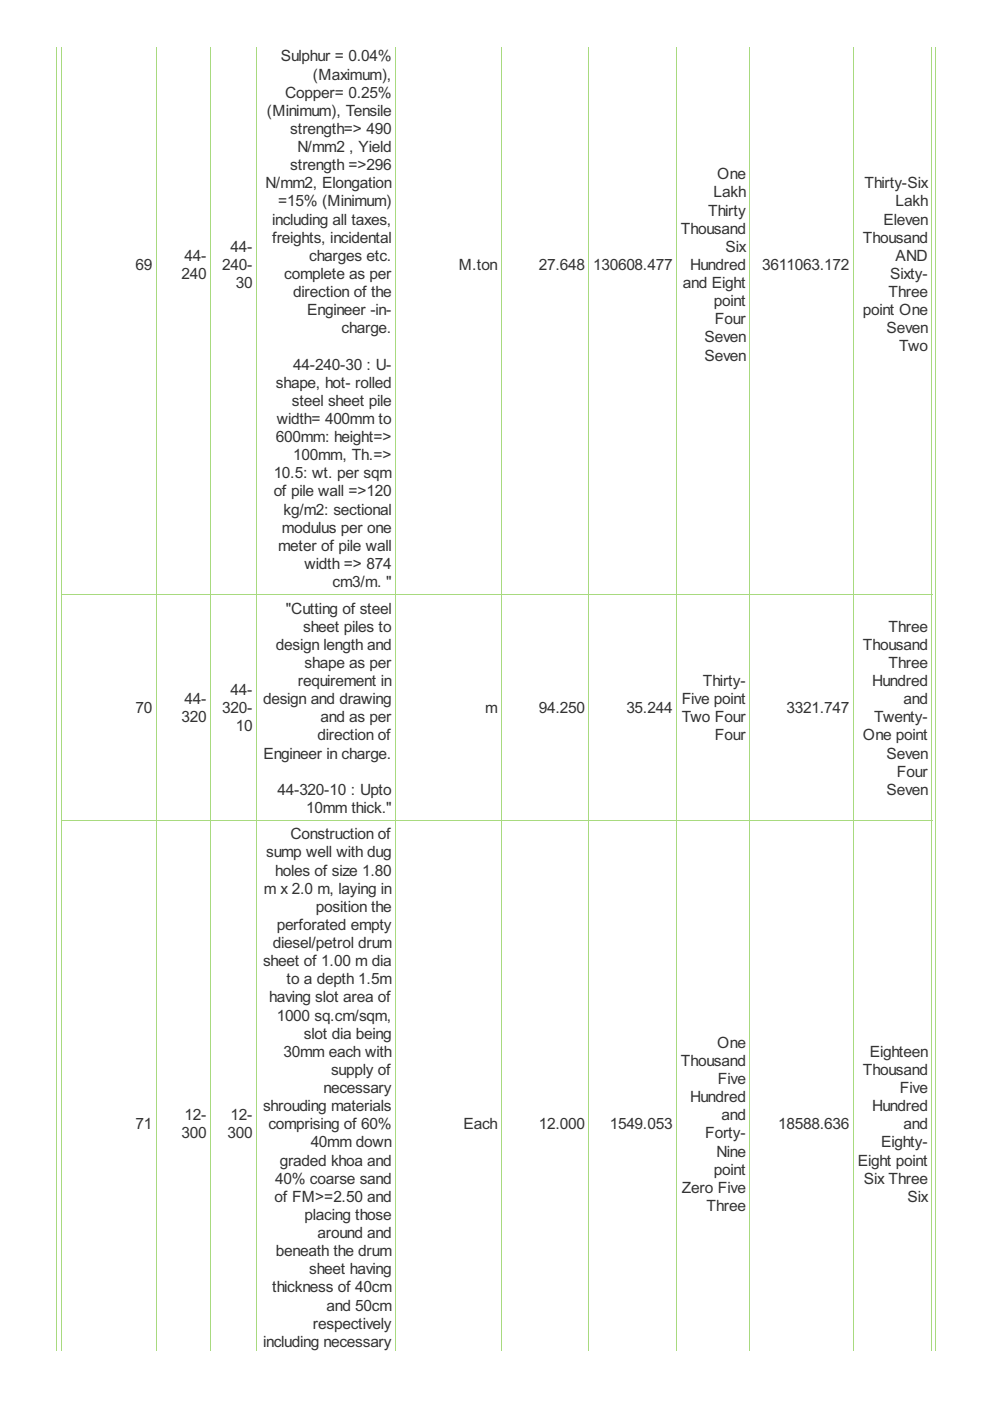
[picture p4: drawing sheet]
<svg xmlns="http://www.w3.org/2000/svg" width="210mm" height="297mm" viewBox="0 0 210 297" stroke-linecap="round" stroke-linejoin="round" font-family="sans-serif">
<defs><g id="words">
<g font-size="3.7" fill="#333">
<text x="59.5" y="13">Sulphur = 0.04%</text>
<text x="66.4" y="16.9">(Maximum),</text>
<text x="60.5" y="20.7">Copper= 0.25%</text>
<text x="56.6" y="24.6">(Minimum), Tensile</text>
<text x="61.5" y="28.4">strength=&gt; 490</text>
<text x="63" y="32.2">N/mm2 , Yield</text>
<text x="56.3" y="39.9">N/mm2, Elongation</text>
<text x="61.5" y="36.1">strength =&gt;296</text>
<text x="151.3" y="41.9">Lakh</text>
<text x="152.1" y="38">One</text>
<text x="183.3" y="39.9">Thirty-Six</text>
<text x="57.7" y="47.6">including all taxes,</text>
<text x="59" y="43.8">=15% (Minimum)</text>
<text x="150.1" y="45.7">Thirty</text>
<text x="187.3" y="47.6">Eleven</text>
<text x="189.9" y="43.8">Lakh</text>
<text x="48.9" y="53.4">44-</text>
<text x="57.7" y="51.5">freights, incidental</text>
<text x="144.4" y="49.5">Thousand</text>
<text x="153.8" y="53.4">Six</text>
<text x="183" y="51.5">Thousand</text>
<text x="28.7" y="57.2">69</text>
<text x="38.5" y="59.1">240</text>
<text x="39.1" y="55.3">44-</text>
<text x="47.1" y="57.2">240-</text>
<text x="60.3" y="59.1">complete as per</text>
<text x="65.6" y="55.3">charges etc.</text>
<text x="97.3" y="57.2">M.ton</text>
<text x="114.2" y="57.2">27.648</text>
<text x="125.8" y="57.2">130608.477</text>
<text x="146.3" y="57.2">Hundred</text>
<text x="161.6" y="57.2">3611063.172</text>
<text x="188.7" y="59.1">Sixty-</text>
<text x="189.9" y="55.3">AND</text>
<text x="50" y="61.1">30</text>
<text x="62.2" y="63">direction of the</text>
<text x="144.8" y="61.1">and Eight</text>
<text x="151.4" y="64.9">point</text>
<text x="188.4" y="63">Three</text>
<text x="65.1" y="66.8">Engineer -in-</text>
<text x="72.4" y="70.7">charge.</text>
<text x="151.6" y="68.8">Four</text>
<text x="182.9" y="66.8">point One</text>
<text x="187.9" y="70.7">Seven</text>
<text x="149.3" y="72.6">Seven</text>
<text x="149.3" y="76.4">Seven</text>
<text x="190.7" y="74.5">Two</text>
<text x="58.5" y="82.2">shape, hot- rolled</text>
<text x="62.2" y="78.4">44-240-30 : U-</text>
<text x="58.7" y="89.9">width= 400mm to</text>
<text x="61.9" y="86">steel sheet pile</text>
<text x="58.5" y="93.7">600mm: height=&gt;</text>
<text x="58" y="101.4">10.5: wt. per sqm</text>
<text x="62.2" y="97.6">100mm, Th.=&gt;</text>
<text x="58" y="105.3">of pile wall =&gt;120</text>
<text x="59.8" y="112.9">modulus per one</text>
<text x="60.1" y="109.1">kg/m2: sectional</text>
<text x="59" y="116.8">meter of pile wall</text>
<text x="64.6" y="120.6">width =&gt; 874</text>
<text x="70.5" y="124.5">cm3/m. &quot;</text>
<text x="60.6" y="130.1">&quot;Cutting of steel</text>
<text x="58.5" y="137.8">design length and</text>
<text x="64.3" y="133.9">sheet piles to</text>
<text x="183" y="137.8">Thousand</text>
<text x="188.4" y="133.9">Three</text>
<text x="64.6" y="141.6">shape as per</text>
<text x="188.4" y="141.6">Three</text>
<text x="39.1" y="149.3">44-</text>
<text x="48.9" y="147.4">44-</text>
<text x="55.8" y="149.3">design and drawing</text>
<text x="63.1" y="145.4">requirement in</text>
<text x="144.5" y="149.3">Five point</text>
<text x="149" y="145.4">Thirty-</text>
<text x="184.9" y="145.4">Hundred</text>
<text x="191.6" y="149.3">and</text>
<text x="28.7" y="151.2">70</text>
<text x="38.5" y="153.1">320</text>
<text x="47.1" y="151.2">320-</text>
<text x="50" y="155.1">10</text>
<text x="68" y="153.1">and as per</text>
<text x="102.9" y="151.2">m</text>
<text x="114.2" y="151.2">94.250</text>
<text x="132.8" y="151.2">35.244</text>
<text x="144.5" y="153.1">Two Four</text>
<text x="166.7" y="151.2">3321.747</text>
<text x="185.4" y="153.1">Twenty-</text>
<text x="55.8" y="160.8">Engineer in charge.</text>
<text x="67.3" y="157">direction of</text>
<text x="151.6" y="157">Four</text>
<text x="183" y="157">One point</text>
<text x="187.9" y="160.8">Seven</text>
<text x="190.2" y="164.7">Four</text>
<text x="58.8" y="168.5">44-320-10 : Upto</text>
<text x="64.9" y="172.3">10mm thick.&quot;</text>
<text x="187.9" y="168.5">Seven</text>
<text x="61.6" y="178">Construction of</text>
<text x="56.4" y="181.8">sump well with dug</text>
<text x="58.3" y="185.6">holes of size 1.80</text>
<text x="55.9" y="189.5">m x 2.0 m, laying in</text>
<text x="58.7" y="197.2">perforated empty</text>
<text x="67" y="193.3">position the</text>
<text x="57.9" y="201">diesel/petrol drum</text>
<text x="55.8" y="204.9">sheet of 1.00 m dia</text>
<text x="60.7" y="208.7">to a depth 1.5m</text>
<text x="57.1" y="212.5">having slot area of</text>
<text x="58.7" y="216.4">1000 sq.cm/sqm,</text>
<text x="64.4" y="220.2">slot dia being</text>
<text x="60.1" y="224.1">30mm each with</text>
<text x="70.2" y="227.9">supply of</text>
<text x="144.4" y="226">Thousand</text>
<text x="152.1" y="222.1">One</text>
<text x="183" y="227.9">Thousand</text>
<text x="184.4" y="224.1">Eighteen</text>
<text x="68.6" y="231.8">necessary</text>
<text x="146.3" y="233.7">Hundred</text>
<text x="152.2" y="229.8">Five</text>
<text x="190.8" y="231.8">Five</text>
<text x="28.7" y="239.4">71</text>
<text x="39.1" y="237.5">12-</text>
<text x="48.9" y="237.5">12-</text>
<text x="55.8" y="235.6">shrouding materials</text>
<text x="56.9" y="239.4">comprising of 60%</text>
<text x="98.3" y="239.4">Each</text>
<text x="114.2" y="239.4">12.000</text>
<text x="129.3" y="239.4">1549.053</text>
<text x="153" y="237.5">and</text>
<text x="165" y="239.4">18588.636</text>
<text x="184.9" y="235.6">Hundred</text>
<text x="191.6" y="239.4">and</text>
<text x="38.5" y="241.4">300</text>
<text x="48.3" y="241.4">300</text>
<text x="65.9" y="243.3">40mm down</text>
<text x="149.5" y="241.4">Forty-</text>
<text x="151.9" y="245.2">Nine</text>
<text x="186.8" y="243.3">Eighty-</text>
<text x="58.3" y="251">40% coarse sand</text>
<text x="59.3" y="247.1">graded khoa and</text>
<text x="151.4" y="249">point</text>
<text x="181.9" y="247.1">Eight point</text>
<text x="183.1" y="251">Six Three</text>
<text x="58.2" y="254.8">of FM&gt;=2.50 and</text>
<text x="144.5" y="252.9">Zero Five</text>
<text x="149.8" y="256.7">Three</text>
<text x="192.4" y="254.8">Six</text>
<text x="64.6" y="258.7">placing those</text>
<text x="67.3" y="262.5">around and</text>
<text x="58.5" y="266.3">beneath the drum</text>
<text x="57.7" y="274">thickness of 40cm</text>
<text x="65.6" y="270.2">sheet having</text>
<text x="66.4" y="281.7">respectively</text>
<text x="69.2" y="277.9">and 50cm</text>
<text x="55.8" y="285.6">including necessary</text>
</g>
</g></defs>
<g fill="none" stroke="#a8da7f" stroke-width=".21">
<path d="M12 9.9v276.5M13 9.9v276.5M33.1 9.9v276.5M44.7 9.9v276.5M54.4 9.9v276.5M83.9 9.9v276.5M106.3 9.9v276.5M124.9 9.9v276.5M143.4 9.9v276.5M159 9.9v276.5M180.9 9.9v276.5M197.6 9.9v276.5"/>
<path d="M198.4 9.9v276.5M12.9 126h184.7M12.9 173.9h184.7"/>
</g>
<use href="#words"/>
</svg>
